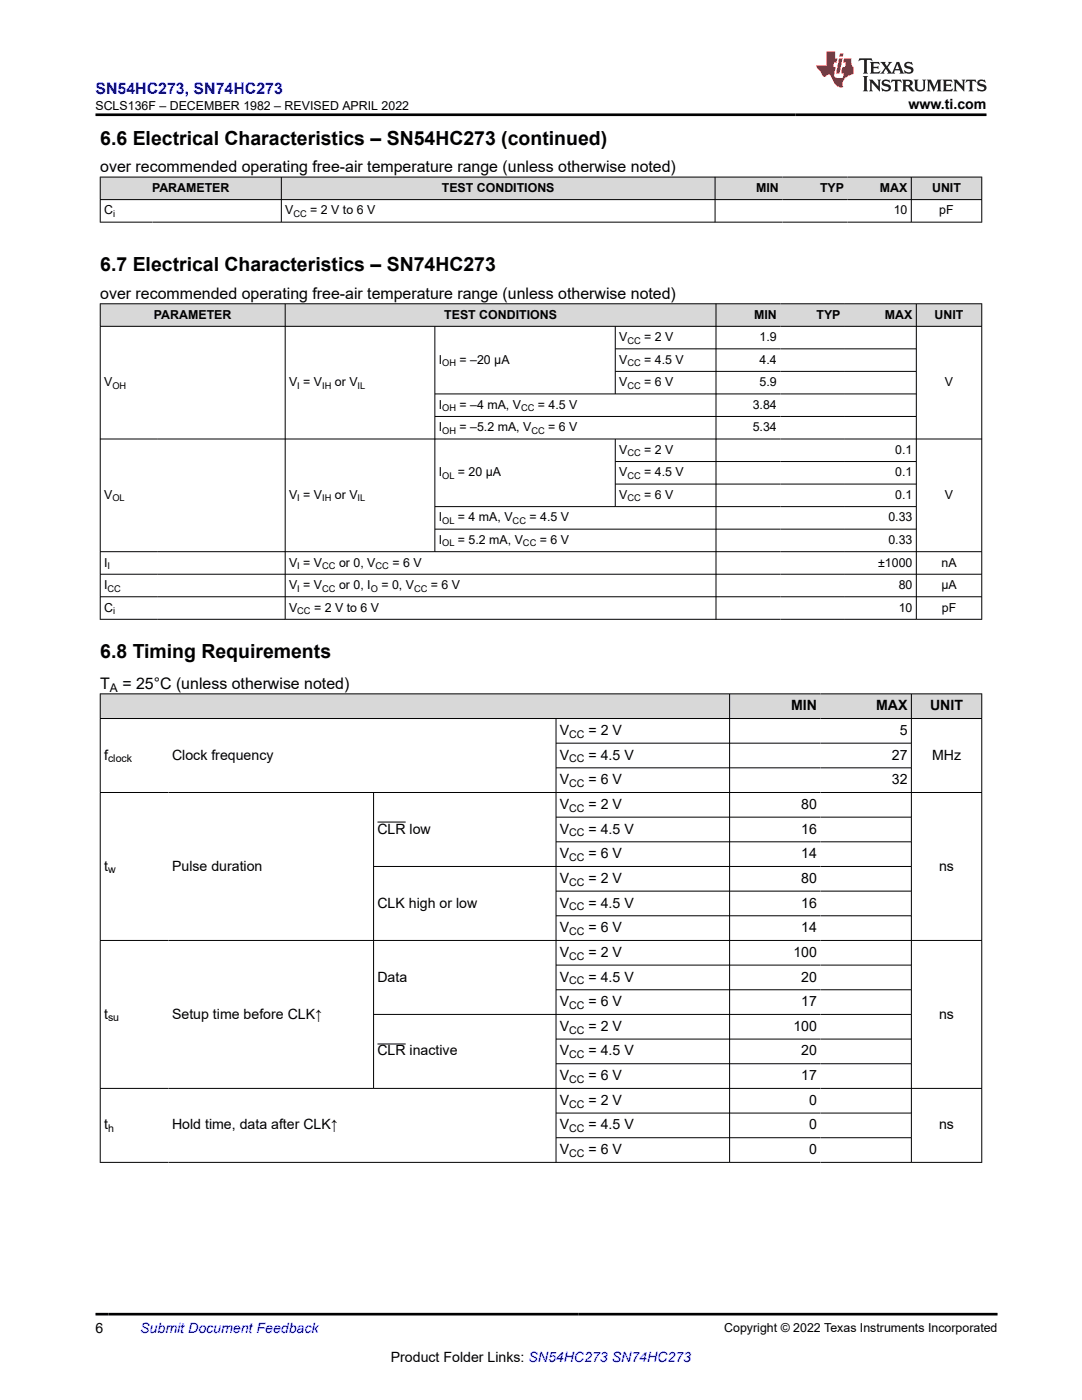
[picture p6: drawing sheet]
<svg xmlns="http://www.w3.org/2000/svg" width="216mm" height="279mm" viewBox="0 0 216 279" stroke-linecap="round" stroke-linejoin="round" font-family="sans-serif">
<defs><g id="words">
<g font-size="3.9">
<text x="20" y="28.8">6.6 Electrical Characteristics – SN54HC273 (continued)</text>
<text x="20" y="54.1">6.7 Electrical Characteristics – SN74HC273</text>
<text x="20" y="131.3">6.8 Timing Requirements</text>
</g>
<text font-size="3.2" fill="#00f" x="19" y="18.7">SN54HC273, SN74HC273</text>
<g font-size="3.2">
<text x="20" y="34.3">over recommended operating free-air temperature range (unless otherwise noted)</text>
<text x="20" y="59.6">over recommended operating free-air temperature range (unless otherwise noted)</text>
<text x="20" y="137.4">T</text>
<text x="24.4" y="137.4">= 25°C (unless otherwise noted)</text>
</g>
<g font-size="2.8">
<text x="181.3" y="21.8">www.ti.com</text>
<text x="157.8" y="141.7">MIN</text>
<text x="174.8" y="141.7">MAX</text>
<text x="185.6" y="141.7">UNIT</text>
<text x="111.7" y="146.7">V</text>
<text x="117.4" y="146.7">= 2 V</text>
<text x="179.5" y="146.7">5</text>
<text x="20.8" y="151.6">f</text>
<text x="34.3" y="151.6">Clock frequency</text>
<text x="111.7" y="151.6">V</text>
<text x="117.4" y="151.6">= 4.5 V</text>
<text x="177.9" y="151.6">27</text>
<text x="186" y="151.6">MHz</text>
<text x="111.7" y="156.5">V</text>
<text x="111.7" y="161.4">V</text>
<text x="117.4" y="156.5">= 6 V</text>
<text x="117.4" y="161.4">= 2 V</text>
<text x="159.9" y="161.4">80</text>
<text x="177.9" y="156.5">32</text>
<text x="75.3" y="166.4">CLR low</text>
<text x="111.7" y="166.4">V</text>
<text x="117.4" y="166.4">= 4.5 V</text>
<text x="159.9" y="166.4">16</text>
<text x="20.8" y="173.7">t</text>
<text x="34.3" y="173.7">Pulse duration</text>
<text x="111.7" y="171.3">V</text>
<text x="117.4" y="171.3">= 6 V</text>
<text x="159.9" y="171.3">14</text>
<text x="187.4" y="173.7">ns</text>
<text x="111.7" y="176.2">V</text>
<text x="117.4" y="176.2">= 2 V</text>
<text x="159.9" y="176.2">80</text>
<text x="75.3" y="181.1">CLK high or low</text>
<text x="111.7" y="181.1">V</text>
<text x="117.4" y="181.1">= 4.5 V</text>
<text x="159.9" y="181.1">16</text>
<text x="111.7" y="186">V</text>
<text x="111.7" y="191">V</text>
<text x="117.4" y="186">= 6 V</text>
<text x="117.4" y="191">= 2 V</text>
<text x="158.3" y="191">100</text>
<text x="159.9" y="186">14</text>
<text x="75.3" y="195.9">Data</text>
<text x="111.7" y="195.9">V</text>
<text x="117.4" y="195.9">= 4.5 V</text>
<text x="159.9" y="195.9">20</text>
<text x="20.8" y="203.3">t</text>
<text x="34.3" y="203.3">Setup time before CLK↑</text>
<text x="111.7" y="200.8">V</text>
<text x="117.4" y="200.8">= 6 V</text>
<text x="159.9" y="200.8">17</text>
<text x="187.4" y="203.3">ns</text>
<text x="111.7" y="205.7">V</text>
<text x="117.4" y="205.7">= 2 V</text>
<text x="158.3" y="205.7">100</text>
<text x="75.3" y="210.6">CLR inactive</text>
<text x="111.7" y="210.6">V</text>
<text x="111.7" y="215.6">V</text>
<text x="117.4" y="210.6">= 4.5 V</text>
<text x="117.4" y="215.6">= 6 V</text>
<text x="159.9" y="210.6">20</text>
<text x="159.9" y="215.6">17</text>
<text x="111.7" y="220.5">V</text>
<text x="117.4" y="220.5">= 2 V</text>
<text x="161.4" y="220.5">0</text>
<text x="20.8" y="225.4">t</text>
<text x="34.3" y="225.4">Hold time, data after CLK↑</text>
<text x="111.7" y="225.4">V</text>
<text x="117.4" y="225.4">= 4.5 V</text>
<text x="161.4" y="225.4">0</text>
<text x="187.4" y="225.4">ns</text>
<text x="111.7" y="230.3">V</text>
<text x="117.4" y="230.3">= 6 V</text>
<text x="161.4" y="230.3">0</text>
<text x="19" y="266.1">6</text>
<text x="78" y="271.7">Product Folder Links: SN54HC273 SN74HC273</text>
</g>
<text font-size="2.8" fill="#00f" x="28" y="266.1">Submit Document Feedback</text>
<g font-size="2.5">
<text x="19" y="21.9">SCLS136F – DECEMBER 1982 – REVISED APRIL 2022</text>
<text x="30.3" y="38.3">PARAMETER</text>
<text x="88.2" y="38.3">TEST CONDITIONS</text>
<text x="150.9" y="38.3">MIN</text>
<text x="163.6" y="38.3">TYP</text>
<text x="175.6" y="38.3">MAX</text>
<text x="186" y="38.3">UNIT</text>
<text x="20.8" y="42.8">C</text>
<text x="56.9" y="42.8">V</text>
<text x="61.9" y="42.8">= 2 V to 6 V</text>
<text x="178.3" y="42.8">10</text>
<text x="187.4" y="42.8">pF</text>
<text x="30.7" y="63.6">PARAMETER</text>
<text x="88.6" y="63.6">TEST CONDITIONS</text>
<text x="150.5" y="63.6">MIN</text>
<text x="162.9" y="63.6">TYP</text>
<text x="176.6" y="63.6">MAX</text>
<text x="186.5" y="63.6">UNIT</text>
<text x="123.5" y="68.1">V</text>
<text x="128.5" y="68.1">= 2 V</text>
<text x="151.6" y="68.1">1.9</text>
<text x="20.8" y="77.1">V</text>
<text x="57.7" y="77.1">V = V</text>
<text x="66.8" y="77.1">or V</text>
<text x="87.5" y="72.6">I</text>
<text x="91.7" y="72.6">= –20 µA</text>
<text x="123.5" y="72.6">V</text>
<text x="123.5" y="77.1">V</text>
<text x="128.5" y="72.6">= 4.5 V</text>
<text x="128.5" y="77.1">= 6 V</text>
<text x="151.6" y="72.6">4.4</text>
<text x="151.6" y="77.1">5.9</text>
<text x="188.5" y="77.1">V</text>
<text x="87.5" y="81.6">I</text>
<text x="91.7" y="81.6">= –4 mA, V</text>
<text x="107.3" y="81.6">= 4.5 V</text>
<text x="150.2" y="81.6">3.84</text>
<text x="87.5" y="86.1">I</text>
<text x="91.7" y="86.1">= –5.2 mA, V</text>
<text x="109.4" y="86.1">= 6 V</text>
<text x="150.2" y="86.1">5.34</text>
<text x="87.5" y="95.1">I</text>
<text x="91.4" y="95.1">= 20 µA</text>
<text x="123.5" y="90.6">V</text>
<text x="123.5" y="95.1">V</text>
<text x="128.5" y="90.6">= 2 V</text>
<text x="128.5" y="95.1">= 4.5 V</text>
<text x="178.6" y="90.6">0.1</text>
<text x="178.6" y="95.1">0.1</text>
<text x="20.8" y="99.6">V</text>
<text x="57.7" y="99.6">V = V</text>
<text x="66.8" y="99.6">or V</text>
<text x="123.5" y="99.6">V</text>
<text x="128.5" y="99.6">= 6 V</text>
<text x="178.6" y="99.6">0.1</text>
<text x="188.5" y="99.6">V</text>
<text x="87.5" y="104.1">I</text>
<text x="91.4" y="104.1">= 4 mA, V</text>
<text x="105.7" y="104.1">= 4.5 V</text>
<text x="177.3" y="104.1">0.33</text>
<text x="20.8" y="113.1">I</text>
<text x="57.7" y="113.1">V = V</text>
<text x="67.7" y="113.1">or 0, V</text>
<text x="78.3" y="113.1">= 6 V</text>
<text x="87.5" y="108.6">I</text>
<text x="91.4" y="108.6">= 5.2 mA, V</text>
<text x="107.7" y="108.6">= 6 V</text>
<text x="175.2" y="113.1">±1000</text>
<text x="177.3" y="108.6">0.33</text>
<text x="187.9" y="113.1">nA</text>
<text x="20.8" y="117.6">I</text>
<text x="57.7" y="117.6">V = V</text>
<text x="67.7" y="117.6">or 0, I</text>
<text x="76.1" y="117.6">= 0, V</text>
<text x="86" y="117.6">= 6 V</text>
<text x="179.3" y="117.6">80</text>
<text x="187.8" y="117.6">µA</text>
<text x="20.8" y="122.1">C</text>
<text x="57.7" y="122.1">V</text>
<text x="62.7" y="122.1">= 2 V to 6 V</text>
<text x="179.3" y="122.1">10</text>
<text x="187.9" y="122.1">pF</text>
<text x="144.5" y="265.8">Copyright © 2022 Texas Instruments Incorporated</text>
</g>
<text font-size="2.4" x="21.9" y="138.1">A</text>
<g font-size="2.1">
<text x="113.6" y="147.2">CC</text>
<text x="21.6" y="152.2">clock</text>
<text x="113.6" y="152.2">CC</text>
<text x="113.6" y="157.1">CC</text>
<text x="113.6" y="162">CC</text>
<text x="113.6" y="166.9">CC</text>
<text x="113.6" y="171.8">CC</text>
<text x="21.6" y="174.3">w</text>
<text x="113.6" y="176.8">CC</text>
<text x="113.6" y="181.7">CC</text>
<text x="113.6" y="186.6">CC</text>
<text x="113.6" y="191.5">CC</text>
<text x="113.6" y="196.4">CC</text>
<text x="21.6" y="203.8">su</text>
<text x="113.6" y="201.4">CC</text>
<text x="113.6" y="206.3">CC</text>
<text x="113.6" y="211.2">CC</text>
<text x="113.6" y="216.1">CC</text>
<text x="113.6" y="221.1">CC</text>
<text x="21.6" y="226">h</text>
<text x="113.6" y="226">CC</text>
<text x="113.6" y="230.9">CC</text>
</g>
<g font-size="1.9">
<text x="22.6" y="43.3">i</text>
<text x="58.6" y="43.3">CC</text>
<text x="125.2" y="68.6">CC</text>
<text x="22.4" y="77.6">OH</text>
<text x="59.3" y="77.6">I</text>
<text x="64.3" y="77.6">IH</text>
<text x="71.4" y="77.6">IL</text>
<text x="88.2" y="73.1">OH</text>
<text x="125.2" y="73.1">CC</text>
<text x="125.2" y="77.6">CC</text>
<text x="88.2" y="82.1">OH</text>
<text x="104" y="82.1">CC</text>
<text x="88.2" y="86.6">OH</text>
<text x="106" y="86.6">CC</text>
<text x="88.2" y="95.6">OL</text>
<text x="125.2" y="91.1">CC</text>
<text x="125.2" y="95.6">CC</text>
<text x="22.4" y="100.1">OL</text>
<text x="59.3" y="100.1">I</text>
<text x="64.3" y="100.1">IH</text>
<text x="71.4" y="100.1">IL</text>
<text x="125.2" y="100.1">CC</text>
<text x="88.2" y="104.6">OL</text>
<text x="102.3" y="104.6">CC</text>
<text x="21.5" y="113.6">I</text>
<text x="59.3" y="113.6">I</text>
<text x="64.3" y="113.6">CC</text>
<text x="74.9" y="113.6">CC</text>
<text x="88.2" y="109.1">OL</text>
<text x="104.4" y="109.1">CC</text>
<text x="21.5" y="118.1">CC</text>
<text x="59.3" y="118.1">I</text>
<text x="64.3" y="118.1">CC</text>
<text x="74" y="118.1">O</text>
<text x="82.6" y="118.1">CC</text>
<text x="22.6" y="122.6">i</text>
<text x="59.3" y="122.6">CC</text>
</g>
</g></defs>
<g fill="#d8d8d8">
<path d="M20 35.3h175.9v4.5h-175.9z" fill-rule="evenodd"/>
<path d="M20.1 35.4h36v4.4h-36z" fill-rule="evenodd"/>
<path d="M56.2 35.4h86.4v4.4h-86.4z" fill-rule="evenodd"/>
<path d="M142.7 35.4h13.4v4.4h-13.4z" fill-rule="evenodd"/>
<path d="M156.1 35.4h13v4.4h-13z" fill-rule="evenodd"/>
<path d="M169.1 35.4h12.7v4.4h-12.7z" fill-rule="evenodd"/>
<path d="M181.9 35.4h13.9v4.4h-13.9z" fill-rule="evenodd"/>
</g>
<path d="M19.9 35.3h176.1M19.9 39.8h176.1M20 35.3v9.1M56.1 35.3v9.1M142.7 35.3v9.1M181.8 35.3v9.1M195.9 35.3v9.1M19.9 44.3h176.1" fill="none" stroke="#000" stroke-width=".2"/>
<g fill="#d8d8d8">
<path d="M20 60.6h175.9v4.5h-175.9z" fill-rule="evenodd"/>
<path d="M20.1 60.7h36.7v4.4h-36.7z" fill-rule="evenodd"/>
<path d="M57 60.7h85.8v4.4h-85.8z" fill-rule="evenodd"/>
<path d="M142.9 60.7h12.8v4.4h-12.8z" fill-rule="evenodd"/>
<path d="M155.7 60.7h12.7v4.4h-12.7z" fill-rule="evenodd"/>
<path d="M168.4 60.7h14.4v4.4h-14.4z" fill-rule="evenodd"/>
<path d="M182.9 60.7h12.9v4.4h-12.9z" fill-rule="evenodd"/>
</g>
<g fill="none" stroke="#000" stroke-width=".2">
<path d="M19.9 60.6h176.1M19.9 65.1h176.1M20 60.6v63.1M56.9 60.6v63.1M86.8 65.1v45.1M86.8 78.6h96.1M122.8 65.1v13.6M122.8 69.6h60.1M122.8 74.1h60.1M142.9 60.6v63.1M182.8 60.6v63.1M195.9 60.6v63.1"/>
<path d="M19.9 87.6h176.1M86.8 83.1h96.1M122.8 87.6v13.6M122.8 92.1h60.1M122.8 96.6h60.1M19.9 110.1h176.1M19.9 114.6h176.1M19.9 119.1h176.1M86.8 101.1h96.1M86.8 105.6h96.1M19.9 123.6h176.1"/>
</g>
<g fill="#d8d8d8">
<path d="M20 138.5h175.9v4.9h-175.9z" fill-rule="evenodd"/>
<path d="M20.1 138.5h125.4v4.8h-125.4z" fill-rule="evenodd"/>
<path d="M145.6 138.5h18.1v4.8h-18.1z" fill-rule="evenodd"/>
<path d="M163.7 138.5h18.1v4.8h-18.1z" fill-rule="evenodd"/>
<path d="M181.9 138.5h13.9v4.8h-13.9z" fill-rule="evenodd"/>
</g>
<g fill="none" stroke="#000" stroke-width=".2">
<path d="M19.9 138.5h176.1M20 138.4v93.6M145.6 138.4v93.6M181.9 138.4v93.6M195.9 138.4v93.6M19.9 143.4h176.1M19.9 158.2h176.1M74.5 158.2v59.1M111 143.4v88.6M111 148.3h70.9M111 153.2h70.9M75.3 164.1h5.7"/>
<path d="M111 163.1h70.9M111 168h70.9M111 177.8h70.9M181.9 172.9h-107.4M19.9 187.7h176.1M111 182.8h70.9M111 192.6h70.9M111 197.5h70.9M19.9 217.2h176.1M75.3 208.4h5.7M111 207.4h70.9M111 212.3h70.9"/>
<path d="M181.9 202.5h-107.4M19.9 232h176.1M111 222.1h70.9M111 227.1h70.9"/>
</g>
<path d="M171.5 11.6l-.2 .6 .5-.2h.6v.1v2.2l-.2 .4h1l-.2-.4v-2.2v-.1h.5l.5 .2-.1-.6zM173.6 12.4l.2 .3v1.6l-.2 .4h1.9l.1-.6a1.08 1.08 0 0 1-1.3 .2v-.7h.6l.4 .2v-.7l-.4 .2h-.6v-.5l.2-.2a1 1 0 0 1 1 .3l-.1-.5zM175.7 12.4l.9 1.1-1 1.2h.9l-.2-.2 .5-.8 .4 .8-.2 .2h1.6l-.2-.2 .2-.5h.9l.1 .5-.1 .2h.9l-.2-.4-.8-1.9h-.5l-.9 2.1-.9-1.1 .9-1h-.8l.2 .2-.4 .6-.4-.6 .2-.2zM179 12.8l.4 1h-.7zM180.7 12.5a.65 .65 0 0 0-.2 .7 .65 .65 0 0 0 .6 .5l.6 .1 .1 .3a.79 .79 0 0 1-.7 .4 .79 .79 0 0 1-.7-.5l.1 .7 .2-.1a.93 .93 0 0 0 1.1 0 .93 .93 0 0 0 .4-.9 1.46 1.46 0 0 0-1.2-.6l-.1-.3a1.09 1.09 0 0 1 1.2 .2l-.2-.6-.1 .1-.5-.2zM172.2 15.2l.2 .4v2.2l-.2 .4h1l-.2-.4v-2.2l.2-.4zM173.4 15.9l.2 .4v1.5l-.2 .4h.8l-.3-.4 .1-1.3 1.6 1.8v-2l.2-.4h-.7l.1 .2 .1 1.1-1.2-1.3zM176.2 16a.65 .65 0 0 0-.2 .8 .65 .65 0 0 0 .6 .4l.6 .2 .1 .2a.79 .79 0 0 1-.7 .4 .79 .79 0 0 1-.7-.5l.1 .7 .2-.1a.93 .93 0 0 0 1.1 .1 .93 .93 0 0 0 .4-1 1.46 1.46 0 0 0-1.2-.5l-.1-.4a1.09 1.09 0 0 1 1.2 .2l-.1-.6-.2 .1-.5-.1zM177.9 15.9l-.1 .6a.63 .63 0 0 1 .8-.3v1.6l-.3 .4h1l-.2-.4v-1.6a.66 .66 0 0 1 .8 .3l-.1-.6zM180 15.9l.2 .4v1.5l-.2 .4h1l-.2-.2-.1-.7h.5l.1 .2a.79 .79 0 0 0 1.2 .6l-1-.9a.61 .61 0 0 0 .6-.6 .61 .61 0 0 0-.5-.7zM180.8 16.2h.1a.47 .47 0 0 1 .5 .1 .47 .47 0 0 1 .1 .5l-.1 .1-.7 .1zM182.3 15.9l.2 .2a2.27 2.27 0 0 0 .4 2 1.04 1.04 0 0 0 1.7-.7v-1.3l.2-.2h-.8l.2 .4v1.1a.6 .6 0 0 1-.6 .6 .6 .6 0 0 1-.6-.6v-1.1l.3-.4zM184.9 15.9l.2 .4v1.5l-.2 .4h.8l-.3-.4v-1.4l.9 1.9 .9-1.9v1.4l-.3 .4h1l-.2-.4v-1.5l.2-.4h-.8l-.7 1.5-.6-1.5zM188.1 15.9l.2 .4v1.5l-.2 .4h1.9l.1-.6a1.09 1.09 0 0 1-1.3 .2v-.7h.6l.4 .2v-.6l-.4 .2h-.6v-.6l.2-.1a1.01 1.01 0 0 1 1 .3l-.1-.6zM190.2 15.9l.3 .4v1.5l-.3 .4h.8l-.2-.4v-1.3l1.6 1.8v-2l.2-.4h-.7l.2 .2v1.1l-1.2-1.3zM192.8 15.9l-.1 .6a.63 .63 0 0 1 .8-.3v1.6l-.3 .4h1l-.2-.4v-1.6a.66 .66 0 0 1 .8 .3l-.1-.6zM195.2 16a.65 .65 0 0 0-.2 .8 .65 .65 0 0 0 .6 .4l.6 .2 .2 .2a.79 .79 0 0 1-.7 .4 .79 .79 0 0 1-.7-.5l.1 .7 .2-.1a.93 .93 0 0 0 1 .1 .93 .93 0 0 0 .5-1 1.46 1.46 0 0 0-1.3-.5v-.4a1.09 1.09 0 0 1 1.2 .2l-.2-.6-.2 .1-.5-.1z" fill="#231f20"/>
<path d="M164.9 10.3v2.7h-2l.1 .4 .8 1a.95 .95 0 0 0 1 .9 .59 .59 0 0 1 .5-.4 .59 .59 0 0 1 .5 .3l.4 .8a1.59 1.59 0 0 0 2.1 1.4 1.61 1.61 0 0 1 1-2.3l1-.3-.1-1.5a1.59 1.59 0 0 1-.3-1.7h-1.5l-.2 .9h.6l-.2 .9h-.5l-.2 .9v.3l.4 .1-.1 .9h-.7a.73 .73 0 0 1-1-.7l.3-1.5h-.5l.1-.9h.5l.2-.9h-.5v-1.3zM167.4 11.6l-.6 3.1h.7l.6-3.1zM167.6 10.7l-.1 .6h.7l.1-.6z" fill="#ed1c24"/>
<path d="M19 22.9h177.8M19 262.3h180" fill="none" stroke="#000" stroke-width=".53"/>
<use href="#words"/>
</svg>
